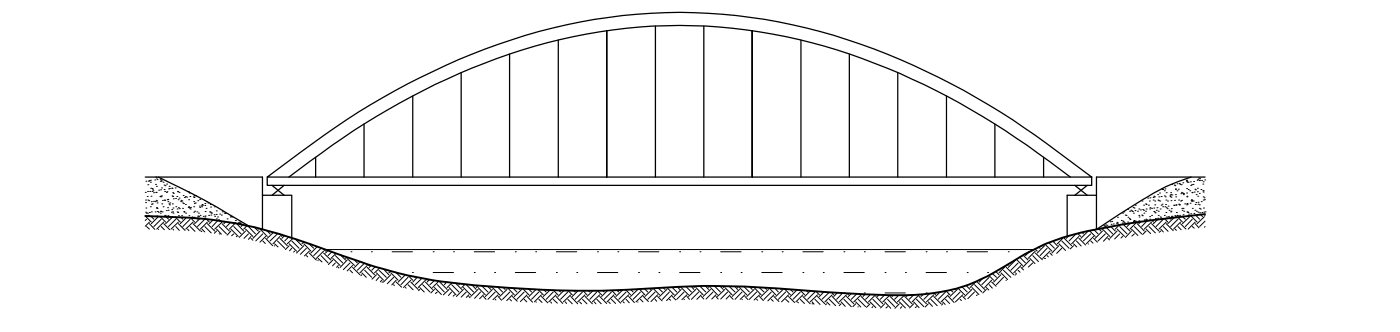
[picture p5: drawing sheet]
<svg xmlns="http://www.w3.org/2000/svg" width="186mm" height="44mm" viewBox="0 0 186 44" stroke-linecap="round" stroke-linejoin="round" font-family="sans-serif">
<!-- layer: srednia -->
<g fill="none" stroke="#000" stroke-width=".17">
<path d="M48.4 16.5v7M54.9 12.7v10.8M61.3 9.6v13.9M67.7 7.2v16.3M74.2 5.3v18.2M87.1 3.5v20M93.6 3.5v20M106.5 5.3v18.2M112.9 7.2v16.3M119.3 9.6v13.9M125.8 12.7v10.8M132.3 16.5v7"/>
<path d="M19.3 23.5h15.6v2.4h3.9v5.6M21 23.5l6.2 3.1 6 3.4M34.9 25.9v4.5M35.5 23.5a145 145 0 0 1 15.4-10.6 83.2 83.2 0 0 1 30-10.6 72.4 72.4 0 0 1 38.8 5.6 101.6 101.6 0 0 1 22.5 13.4l2.9 2.2zM35.5 23.5v1.1h109.6v-1.1M36.2 24.6l1.6 1.3M37.8 24.6l-1.6 1.3M38.4 23.5a119.4 119.4 0 0 1 14.7-9.8 78.9 78.9 0 0 1 31.9-10.1 72 72 0 0 1 36.2 6.9 101.2 101.2 0 0 1 18.3 10.9l2.8 2.1M42 20.9v2.6M80.7 23.5v-19.4v19.4M100 23.5v-19.4v19.4M138.7 20.9v2.6"/>
<path d="M142.9 24.6l1.6 1.3M144.5 24.6l-1.6 1.3M145.8 25.9h-3.9v5.4M158.3 23.5a24.5 24.5 0 0 0-6.5 3l-6 3.9v-6.9h14.4"/>
</g>
<!-- layer: kreskowanie -->
<g fill="none" stroke="#000" stroke-width=".13">
<path d="M19.3 25.5h.1M19.3 28.6l.8 .9M19.4 26.5h.1M19.4 26.9h.1M19.4 28.1h.1M19.4 27.6h.1M19.4 24h.1M19.4 28.6h.1M19.4 28.3h.1M19.5 29.1l-.2 .1M19.5 30l.4 .4M19.6 26.1h.1"/>
<path d="M19.6 25.4h.1M19.6 28.3h.1M19.7 24.5h.1M19.7 26.5h.1M19.7 24h.1M19.7 28.6h.1M19.8 26.6h.1M19.8 23.9h.1M19.9 28.2h.1M19.9 29.5l-.6 .5M19.9 29.7l.7 .7M19.9 25.4h.1"/>
<path d="M20 23.9h.1M20 24.2h.1M20 27.4h.1M20 25h.1M20.1 26h.1M20.1 28.7l.4 .4M20.1 27.1h.1M20.1 28.1h.1M20.1 26.7h.1M20.2 25.4h.1M20.2 25h.1M20.2 27h.1"/>
<path d="M20.3 25.1h.1M20.3 25.3h.1M20.4 26.7h.1M20.4 25.6h.1M20.6 23.9h.1M20.6 28.1h.1M20.6 26.7h.1M20.7 24.5h.1M20.7 25.5h.1M20.7 23.5h.1M20.8 26.6h.1M20.8 25.5h.1"/>
<path d="M20.8 27.6h.1M20.8 24.7h.1M20.8 23.6h.1M20.8 27.5h.1M20.8 28.7h.1M20.8 28.6h.1M20.8 26.7h.1M20.9 23.8h.1M20.9 26.9h.1M20.9 27.6h.1M20.9 28.1h.1M21 28.1h.1"/>
<path d="M21 28.7l-.9 1M21 30.4h.1M21.1 25.2h.1M21.3 26.1h.1M21.3 23.8h.1M21.3 28.3h.1M21.3 24h.1M21.3 26h.1M21.3 28.7l.7 .8M21.3 25.2h.1M21.3 28h.1M21.3 28.1h.1"/>
<path d="M21.4 26.1h.1M21.4 23.9h.1M21.4 24h.1M21.4 29.1l-.9 .9M21.4 30l.5 .5M21.5 24.9h.1M21.5 26h.1M21.5 27h.1M21.6 28.1h.1M21.6 26.6h.1M21.7 24.2h.1M21.7 27.4h.1"/>
<path d="M21.8 29.5l-1 .9M21.8 29.7l.8 .8M21.8 25.1h.1M21.8 24.5h.1M21.9 26.5h.1M21.9 25.4h.1M21.9 26.6h.1M21.9 28.6h.1M21.9 24.6h.1M22 28.6h.1M22.1 28.7l.3 .4M22.1 27.9h.1"/>
<path d="M22.1 25.5h.1M22.1 24.4h.1M22.2 25.4h.1M22.2 26.5h.1M22.3 27.5h.1M22.3 28.6h.1M22.3 26.4h.1M22.3 26.7h.1M22.4 27.9h.1M22.4 25h.1M22.4 27h.1M22.5 24.7h.1"/>
<path d="M22.5 25h.1M22.5 27.2h.1M22.6 26.9h.1M22.8 28.1h.1M22.8 25h.1M22.8 27.8h.1M22.9 25h.1M22.9 26h.1M22.9 27h.1M23 28.1h.1M23 26.1h.1M23 25.6h.1"/>
<path d="M23 28.8l-1 .9M23 28.3h.1M23 27.6h.1M23 30.4l.1 .1M23 26.4h.1M23.3 24.9h.1M23.3 28.8l.7 .7M23.3 26.3h.1M23.4 27.4h.1M23.4 29.1l-1 .9M23.4 30l.4 .6M23.5 26.1h.1"/>
<path d="M23.5 27.7h.1M23.5 28.1h.1M23.6 25.4h.1M23.6 28.2h.1M23.7 26.5h.1M23.7 27.5h.1M23.7 28.6h.1M23.7 29.5l-1 .9M23.7 29.7l.9 .9M23.8 26.3h.1M23.8 25.5h.1M23.8 27.7h.1"/>
<path d="M23.8 28.8h.1M24 26.7h.1M24.1 26.6h.1M24.1 28.8l.2 .3M24.1 28.6h.1M24.2 26.7h.1M24.3 27.6h.1M24.3 26.9h.1M24.3 25.9h.1M24.4 27h.1M24.4 28.1h.1M24.5 28.1h.1"/>
<path d="M24.5 26.2h.1M24.6 26.1h.1M24.6 27.1h.1M24.7 28.3h.1M24.8 28.9l-.8 .8M24.8 26.1h.1M24.9 30.4l.2 .2M25 25.4h.1M25 27.5h.1M25.1 26.5h.1M25.1 27.4h.1M25.1 27.5h.1"/>
<path d="M25.1 28.6h.1M25.2 25.6h.1M25.2 27.6h.1M25.2 26.1h.1M25.3 27.7h.1M25.3 29.1l-1 .9M25.3 30l.6 .7M25.3 27.5h.1M25.4 28.9l.5 .6M25.5 28.9h.1M25.5 28.8h.1M25.7 29.5l-1 .9"/>
<path d="M25.7 29.7l.9 .9M25.7 26.1h.1M25.7 27.4h.1M25.7 26.7h.1M25.7 28.1h.1M25.8 25.9h.1M25.8 26.2h.1M25.8 27h.1M25.8 28.8h.1M25.9 28h.1M26 26.9h.1M26 26h.1"/>
<path d="M26.1 28.9l.2 .2M26.2 28.1h.1M26.3 28.8h.1M26.3 26.6h.1M26.3 28.6h.1M26.4 28.3h.1M26.4 28.7h.1M26.5 27.3h.1M26.6 26.4h.1M26.6 27.5h.1M26.6 28.6h.1M26.6 29l-.7 .7"/>
<path d="M26.8 27.3h.1M26.8 27.4h.1M26.8 27.1h.1M26.8 30.6v.1M26.8 30.4l.4 .4M26.9 27.2h.1M27 28.7h.1M27.2 27h.1M27.2 27.2h.1M27.2 28.8h.1M27.2 29.1l-.9 .9M27.2 30l.9 .9"/>
<path d="M27.3 28.1h.1M27.3 28.6h.1M27.4 27.6h.1M27.4 26.7h.1M27.5 29.1l.3 .4M27.6 29.5l-1 .9M27.6 29.7l.9 .9M27.7 26.9h.1M27.7 28.6h.1M27.9 28.1h.1M27.9 27.1h.1M28 27.5h.1"/>
<path d="M28 28.5h.1M28 28.2h.1M28.1 28.3h.1M28.3 29.2l-.5 .5M28.5 28.5h.1M28.5 27.4h.1M28.5 28.7h.1M28.8 28h.1M28.8 29h.1M28.8 28.4h.1M28.8 30.6l-.3 .3M28.8 30.4l.6 .7"/>
<path d="M28.9 28.8h.1M29 29.2l-.8 .8M29 29.2h.1M29.1 31h.1M29.1 30l1 1M29.2 29.3h.1M29.2 28.4h.1M29.4 28.5h.1M29.5 29.5l-1 .9M29.5 29.7l1 .9M29.6 28.1h.1M29.7 29.4l.1 .1"/>
<path d="M29.8 28.3h.1M29.9 28.3h.1M30 29.4l-.2 .3M30.2 29h.1M30.6 28.8h.1M30.7 29.5l-.6 .5M30.7 28.7h.1M30.7 30.6l-.5 .6M30.7 30.4l1 1M30.8 28.8h.1M31 29.5h.1M31.1 31l-.3 .3"/>
<path d="M31.1 30l1 1M31.2 29.5h.1M31.2 29.6l-.7 .8M31.3 29.2h.1M31.5 31.4h-.1M31.5 29.7l.9 .9M31.7 29.5h.1M31.8 29.7h.1M31.9 29.5h.1M31.9 29.6h.1M32.3 29.8l-.2 .2M32.6 30.6l-.8 .9"/>
<path d="M32.6 30.4l1 1M32.9 29.9l-.5 .5M33 31l-.6 .6M33 30l1 1M33.4 31.4l-.4 .3M33.4 31.6l.2 .3M33.8 30.2l.5 .4M34.5 30.3l-.2 .1M34.6 30.6l-1 1M34.6 30.4l.9 1M34.9 31l-.9 .9M34.9 31.9l.4 .4"/>
<path d="M35.3 31.4l-.7 .7M35.3 31.6l.9 1M35.4 30.6l.5 .4M36.4 30.8l-.9 .8M36.5 32.6h.1M36.5 32.3l.5 .5M36.9 31l-1 .9M36.9 31.9l1 1M37.1 31l.4 .4M37.2 31.4l-.9 .9M37.2 31.6l1 1M37.9 31.2l-.4 .4"/>
<path d="M38.4 31.4l-.5 .5M38.4 32.6l-.5 .5M38.4 32.3l1 1M38.8 32.9l-.3 .4M38.8 31.9l1 1M39 31.6l-.8 .7M39.2 33.3l-.2 .1M39.3 31.7l.8 .9M39.8 31.9h.1M40.4 32.1l-.3 .2M40.4 32.6l-1 1M40.4 32.3l.9 1"/>
<path d="M40.7 32.9l-.8 .8M40.7 33.9l.2 .2M41.1 32.3l.6 .6M41.1 33.3l-.6 .6M41.1 33.6l.9 .9M42.2 32.7l-.9 .9M42.3 34.5v.1M42.3 34.3l.5 .4M42.7 32.9l-1 1M42.7 33.9l.9 1M42.9 33l.4 .3M43 33.3l-1 1"/>
<path d="M43 33.6l1 .9M43.6 33.2l-.3 .4M44.1 33.4l-.5 .5M44.2 34.5l-.5 .6M44.2 34.3l1 .9M44.6 34.9l-.4 .3M44.6 33.9l1 1M44.7 33.6l-.7 .7M45 35.2l-.2 .3M45 35.5h.1M45.2 33.8l.7 .7M46.1 34.1l-.2 .2"/>
<path d="M46.2 34.5l-1 1M46.2 34.3l.9 .9M46.5 34.9l-.9 .9M46.5 35.8l.4 .4M46.7 33.4h.1M46.9 35.2l-.7 .7M46.9 35.5l.9 .9M47.1 34.4l.4 .5M47.9 34.7l-.8 .8M48.1 36.4l-.1 .2M48.1 36.2l.6 .6M48.4 34.9l-.9 .9"/>
<path d="M48.5 35.8l.9 1M48.8 35.2l-1 1M48.8 35.5l1 .9M48.9 35l.2 .2M49.3 35.2l-.2 .3M49.4 33.4h.1M49.9 35.4l-.5 .4M50 36.4l-.5 .6M50 36.2l1 1M50.4 36.8l-.4 .4M50.4 35.8l1 1M50.5 35.5l-.7 .7"/>
<path d="M50.8 37.4h.1M50.8 37.2l-.2 .2M51 35.7l.7 .7M51.4 35.8h.1M52 36l-.3 .2M52 36.4l-1 1M52 36.2l.9 1M52.1 33.4h2.7M52.3 36.8l-.8 .8M52.3 37.7l.1 .2M52.6 36.1l.7 .7M52.7 37.2l-.6 .6"/>
<path d="M52.7 37.4l.7 .7M53.6 36.4h.1M53.9 36.4l-1 1M53.9 38.1l.1 .1M54.2 36.8l-.9 .9M54.2 36.5l.7 .7M54.2 37.7l.7 .7M54.6 37.2l-1 .9M54.6 37.4l1 1M54.8 36.1h.1M55.1 36.7l.1 .1M55.5 36.8l-.6 .6"/>
<path d="M55.8 38.4l-.2 .2M55.8 38.1l.6 .6M56.1 36.9l-.9 .8M56.2 37.7l1 1M56.6 37.2l-1 .9M56.6 37.4l.9 1M56.6 37l.2 .2M57.1 37.1l-.3 .3M57.6 33.4h.1M57.6 36.1h2.7M57.8 37.2l-.6 .5M57.8 38.4l-.5 .4"/>
<path d="M57.8 38.1l.9 1M58.1 38.7l-.2 .2M58.1 37.7l1 1M58.3 37.3l-.8 .8M58.5 37.4l.9 1M58.8 37.3l-.1 .1M59.4 37.4l-.3 .3M59.7 38.4l-.8 .7M59.7 38.1l.9 1M60 38.7l-.4 .5M60 37.7l1 1M60.1 37.5l-.7 .6"/>
<path d="M60.3 33.4h.1M60.4 39.1l-.2 .2M60.6 37.6l.8 .8M61.1 37.6l-.1 .1M61.6 38.4l-.9 .9M61.6 38.1l1 1M61.8 37.7l-.4 .4M62 38.7l-.7 .7M62 37.7l1 1M62.3 39.1l-.3 .3M62.3 39.3l.2 .2M62.7 37.8l.6 .6"/>
<path d="M63 36.1h.1M63 33.4h2.8M63.6 37.9l-.3 .2M63.6 38.4l-1 .9M63.6 38.1l.9 1M63.9 38.7l-.8 .9M64.1 37.9l.8 .8M64.3 39.1l-.5 .5M64.3 39.3l.3 .4M64.8 38l.4 .4M65.4 38l-.2 .1M65.5 38.4l-1 .9"/>
<path d="M65.5 38.1l.9 1M65.8 36.1h.1M65.8 38.7l-.9 1M65.8 39.7l.1 .1M66.1 38l.7 .7M66.2 39.1l-.7 .6M66.2 39.3l.5 .5M66.9 38.1l.2 .3M67.4 38.4l-1 .9M67.4 38.1l1 1M67.8 38.7l-1 1M67.8 39.7l.2 .2"/>
<path d="M68.1 39.1l-.7 .8M68.1 39.3l.7 .6M68.2 38.2l.5 .5M68.5 33.4h.1M68.5 36.1h2.7M69 38.3l.1 .1M69.3 38.4l-.9 .9M69.5 38.3l.8 .8M69.7 38.7l-1 1M69.7 39.7l.3 .3M70.1 39.1l-.9 .9M70.1 39.3l.7 .8"/>
<path d="M70.2 38.3l.5 .4M71 38.3v.1M71.2 33.4h.1M71.3 38.4l-1 .9M71.5 38.4l.7 .7M71.6 38.7l-.9 1M71.6 39.7l.5 .4M72 39.1l-1 .9M72 39.3l.8 .9M72.3 38.4l.3 .3M73.1 38.5l-.9 .8M73.5 38.7l-.9 1"/>
<path d="M73.5 38.5l.7 .6M73.5 39.7l.6 .5M73.9 39.1l-1 .9M73.9 39.3l.9 .9M74 36.1h.1M74 33.4h2.7M74.3 38.5l.2 .2M75 38.5l-.8 .8M75.5 38.7l-1 1M75.5 39.7l.6 .6M75.5 38.6l.6 .5M75.9 39.1l-1 .9"/>
<path d="M75.9 39.3l.9 1M76.3 38.6l.2 .1M76.7 36.1h.1M76.8 38.6l-.7 .7M77.4 38.7l-.9 1M77.4 39.7l.6 .6M77.5 38.6l.5 .5M77.8 39.1l-1 .9M77.8 39.3l.9 1M78.2 38.6l.2 .1M78.8 38.6l-.8 .7M79.3 38.7l-.9 1"/>
<path d="M79.3 39.7l.6 .6M79.4 33.4h.1M79.4 38.6l.6 .5M79.4 36.1h2.7M79.7 39.1l-1 .9M79.7 39.3l1 .9M80.1 38.6l.2 .1M80.7 38.6l-.7 .7M81.3 38.7l-1 1M81.3 39.7l.5 .5M81.3 38.5l.6 .6M81.6 39.1l-.9 .9"/>
<path d="M81.6 39.3l.9 .9M82 38.5l.3 .2M82.1 33.4h.1M82.8 38.5l-.9 .8M83.2 38.4l.6 .7M83.2 38.7l-.9 1M83.2 39.7l.5 .5M83.6 39.1l-1 .9M83.6 39.3l.7 .8M83.9 38.4l.3 .3M84.8 38.4l-1 .9M84.9 36.1h.1"/>
<path d="M84.9 33.4h2.7M85 38.3l.7 .8M85.1 38.7l-.9 1M85.1 39.7l.4 .3M85.5 39.1l-1 .9M85.5 39.3l.7 .7M85.7 38.3l.4 .4M86.4 38.3l.1 .1M86.7 38.4l-1 .9M86.8 38.3l.9 .8M87.1 38.7l-1 1M87.1 39.7l.2 .2"/>
<path d="M87.4 39.1l-.9 .9M87.4 39.3l.6 .6M87.5 38.2l.6 .5M87.6 36.1h.1M88.2 38.2l.2 .2M88.7 38.4l-1 .9M88.7 38.1l.9 1M89 38.7l-.9 1M89 39.7l.2 .1M89.3 38.1l.7 .6M89.4 39.1l-.8 .8M89.4 39.3l.4 .5"/>
<path d="M90.1 38l.2 .4M90.3 33.4h.1M90.3 36.1h2.8M90.4 38l-.1 .1M90.6 38.4l-1 .9M90.6 38.1l.9 1M90.9 38.7l-.9 1M90.9 39.7h.1M91.2 38l.7 .7M91.3 39.1l-.7 .6M91.3 39.3l.4 .4M91.9 38l.4 .4"/>
<path d="M92.4 38l-.1 .1M92.5 38.4l-1 .9M92.5 38.1l1 1M92.9 38.7l-1 1M93.1 33.4h.1M93.1 38l.7 .7M93.2 39.1l-.6 .6M93.2 39.3l.4 .4M93.8 37.9l.4 .5M94.4 37.9l-.2 .2M94.5 38.4l-1 .9M94.5 38.1l.9 1"/>
<path d="M94.8 38.7l-.9 1M95 37.9l.8 .8M95.2 39.1l-.6 .6M95.2 39.3l.3 .4M95.7 37.9l.4 .5M95.8 36.1h.1M95.8 33.4h2.7M96.3 38l-.2 .1M96.4 38.4l-1 .9M96.4 38.1l.9 1M96.7 38.7l-.9 1M96.9 38l.8 .7"/>
<path d="M97.1 39.1l-.6 .6M97.1 39.3l.4 .4M97.7 38l.4 .4M98.2 38l-.1 .1M98.3 38.4l-1 .9M98.3 38.1l1 1M98.5 36.1h.1M98.6 38.7l-.9 1M98.6 39.7h.1M98.9 38l.7 .7M99 39.1l-.6 .6M99 39.3l.4 .4"/>
<path d="M99.7 38l.3 .4M100 38v.1M100.3 38.4l-1 .9M100.3 38.1l.9 1M100.6 38.7l-1 1M100.6 39.7l.1 .1M100.9 38.1l.7 .6M101 39.1l-.7 .7M101 39.3l.5 .6M101.3 33.4h.1M101.3 36.1h2.7M101.7 38.2l.2 .2"/>
<path d="M102.2 38.4l-1 .9M102.2 38.2l.9 .9M102.5 38.7l-.9 1M102.5 39.7l.3 .2M102.9 39.1l-.8 .8M102.9 39.3l.7 .7M103 38.2l.5 .5M103.8 38.3l.1 .1M104 33.4h.1M104.1 38.4l-1 .9M104.3 38.3l.8 .8M104.4 38.7l-.9 1"/>
<path d="M104.4 39.7l.5 .4M104.8 39.1l-.9 .9M104.8 39.3l.8 .8M105.1 38.4l.3 .3M106 38.4l-.9 .9M106.3 38.5l.7 .6M106.4 38.7l-1 1M106.4 39.7l.5 .5M106.7 36.1h.1M106.7 39.1l-.9 .9M106.7 39.3l1 1M106.7 33.4h2.7"/>
<path d="M107.2 38.5l.2 .2M107.7 38.6l-.7 .7M108.3 38.7l-.9 1M108.3 39.7l.7 .7M108.5 38.6l.4 .5M108.7 39.1l-1 .9M108.7 39.3l1 1M109.2 38.7h.1M109.4 36.1h.1M109.6 38.7l-.7 .6M110.2 38.8l-.9 .9M110.2 39.7l.9 .8"/>
<path d="M110.5 38.8l.3 .3M110.6 39.1l-.9 .9M110.6 39.3l1 1M111.3 38.8l-.5 .5M112 38.8l-.8 .9M112.2 33.4h.1M112.2 38.8h.1M112.2 39.7l1 1M112.2 36.1h2.7M112.5 39.1l-.9 .9M112.5 39.3l1 1M112.6 38.9l.2 .2"/>
<path d="M113.2 38.9l-.4 .4M113.9 39l-.7 .7M114.1 39.7l1 1M114.5 39.1l-1 .9M114.5 39.3l1 1M114.6 39l.1 .1M114.9 33.4h.1M114.9 38.8h.1M115 39l-.3 .3M115.7 39.1l-.6 .6M116 39.7l1 1M116.4 39.1l-.9 .9"/>
<path d="M116.4 39.3l1 1M116.8 39.1l-.2 .2M117.6 39.1l-.6 .6M117.7 36.1h.1M117.7 33.4h2.7M117.7 38.8h2.7M118 39.7l.9 1M118.3 39.1l-.9 .9M118.3 39.3l1 1M118.8 39.1l-.2 .2M119.5 39.1l-.6 .6M119.9 39.7l1 1"/>
<path d="M120.2 39.1l-.9 .9M120.3 39.3l1 1M120.4 36.1h.1M120.7 39.1l-.2 .2M121.5 39.1l-.6 .6M121.8 39.7l1 1M122.2 39.1l-.9 .9M122.2 39.3l1 1M122.4 39.1h.1M122.8 39l-.4 .3M123.1 33.4h.1M123.1 38.8h.1"/>
<path d="M123.1 36.1h2.7M123.6 38.9l-.8 .8M123.7 39.7l.9 .8M124.1 39.1l-.9 .9M124.1 38.8l.3 .3M124.1 39.3l1 1M125 38.7l-.6 .6M125.7 38.7l-1 1M125.7 39.7l.5 .5M125.8 38.6l.5 .5M125.8 33.4h.1M126.1 39.1l-1 .9"/>
<path d="M126.1 39.3l.7 .8M126.4 38.5l.3 .2M127 38.3v.1M127.3 38.4l-1 .9M127.3 38.2l.9 .9M127.6 38.7l-.9 1M127.6 39.7l.2 .2M127.9 38l.7 .7M128 39.1l-1 .9M128 39.3l.4 .4M128.4 37.9l.6 .5M128.6 36.1h.1"/>
<path d="M128.6 33.4h2.7M129.2 38.4l-1 .9M129.2 38.1l.9 1M129.5 38.7l-.8 .9M129.5 37.7l1 1M129.7 37.4l-.7 .7M129.9 39.1l-.1 .1M129.9 37.4l1 1M130.6 36.9l-.4 .5M131.1 38.4l-.5 .4M131.1 38.1l.4 .4M131.3 36.1h.1"/>
<path d="M131.5 36.5l.6 .7M131.5 36.8l-1 .9M131.5 37.7l.4 .5M131.8 37.2l-.9 .9M131.8 37.4l.6 .6M131.9 36.3l.6 .5M132.4 36l.4 .4M133.1 36.4l-1 1M133.1 36.2l.9 .9M133.4 36.8l-.9 .9M133.4 35.8l1 1M133.8 35.2l-1 1"/>
<path d="M133.8 37.2h-.1M133.8 35.5l1 .9M133.9 35.1l.1 .1M134 33.4h.1M134.4 34.8v.1M135 34.5l-1 1M135 36.4l-.1 .1M135 36.2l.1 .2M135.1 34.4l.8 .8M135.3 34.9l-.9 .9M135.3 35.8l.3 .3M135.6 34.1l.7 .8"/>
<path d="M135.7 35.2l-.9 1M135.7 35.5l.4 .3M136 33.9l.7 .6M136.7 33.4h.1M136.8 33.4l-.5 .5M136.9 34.5l-1 1M136.9 34.3l.7 .7M137.3 34.9l-.6 .5M137.3 33.9l.8 .8M137.6 33l.3 .3M137.6 33.3l-.9 1M137.6 33.6l1 .8"/>
<path d="M138.1 32.8l.2 .1M138.6 32.5v.1M138.9 34.3h.1M138.9 32.6l-1 1M138.9 32.4l.9 .9M139.2 32.9l-.9 1M139.2 33.9l.2 .2M139.4 32.2l.8 .7M139.6 33.3l-1 1M139.6 33.6l.3 .3M140 32l.6 .6M140.3 31.8l-.1 .1"/>
<path d="M140.8 32.6l-1 1M140.8 32.3l.9 .9M141.1 32.9l-.6 .7M141.1 31.9l1 1M141.4 31.5l-.8 .8M141.5 31.6l1 1M142.1 31.3l-.4 .3M142.7 32.6l-.4 .4M142.7 32.3l.4 .5M143.1 31l-1 .9M143.1 31.9l.6 .7M143.3 31l.4 .4"/>
<path d="M143.4 31.4l-.9 .9M143.4 31.6l.9 .9M143.9 30.8l.1 .2M144.7 30.6l-1 1M144.7 32.3v.1M144.8 30.6l.8 .8M145 31l-1 .9M145 31.9l.3 .3M145.4 31.4l-1 .9M145.4 31.6l.5 .5M145.4 30.5l.6 .5M146.1 30.3l.3 .3"/>
<path d="M146.5 30.3l-.1 .1M146.6 30.6l-1 1M146.6 30.4l.9 1M146.7 30h.1M146.8 30h.1M146.9 30h.1M146.9 31l-.9 .9M147 29.8h.1M147.1 30.2l.8 .8M147.2 29.9h.1M147.3 31.4l-.6 .6M147.3 31.6l.2 .2"/>
<path d="M147.6 29.4h.1M147.7 30l.6 .6M147.7 29.7h.1M147.8 29.4h.1M147.9 30h.1M148 29.7h.1M148.4 29.7h.1M148.5 29.5h.1M148.5 30.6l-1 1M148.5 30.4l1 1M148.6 28.8h.1M148.6 29.6h.1"/>
<path d="M148.6 29.9h.1M148.8 29.8l-.5 .6M148.9 31l-.7 .7M148.9 30l.9 1M149.1 29.2h.1M149.2 29.6h.1M149.2 28.3h.1M149.2 31.4l-.2 .2M149.3 29.3h.1M149.3 29.4h.1M149.3 29.7l.9 .9M149.4 28.1h.1"/>
<path d="M149.4 29.5h.1M149.6 28.5h.1M149.7 28.6h.1M149.9 27.8h.1M149.9 29.5h.1M150 28.8h.1M150.1 29h.1M150.2 28h.1M150.2 29.1h.1M150.2 29.6l-.4 .4M150.3 27.9h.1M150.4 28h.1"/>
<path d="M150.4 30.6l-.8 .9M150.4 30.4l.9 .8M150.5 28.1h.1M150.6 27.5h.1M150.7 28.3h.1M150.7 29.4h.1M150.7 29.5h.1M150.7 29.3h.1M150.8 29.2h.1M150.8 27.6h.1M150.8 31l-.3 .3M150.8 30l1 1"/>
<path d="M150.9 27.9h.1M150.9 29.3h.1M150.9 27.2h.1M151 29.4h.1M151.1 29.5l-.9 .9M151.2 29.7l.9 .9M151.2 28h.1M151.4 27.7h.1M151.4 29.3h.1M151.4 28.6h.1M151.4 28.8h.1M151.6 27.8h.1"/>
<path d="M151.6 29.4l-.2 .3M151.8 28.5h.1M151.8 26.7h.1M151.9 28.6h.1M151.9 27.8h.1M152 27.2h.1M152 27.9h.1M152.1 28.3h.1M152.1 29.3h.1M152.1 29.2h.1M152.3 28h.1M152.3 27h.1"/>
<path d="M152.3 29.1h.1M152.4 27.7h.1M152.4 27.1h.1M152.4 30.6l-.5 .5M152.4 30.4l.6 .6M152.4 29.2h.1M152.5 29.2h.1M152.5 29.3l-.7 .7M152.6 26.3h.1M152.7 27.2h.1M152.7 30l.9 .9M152.8 26.7h.1"/>
<path d="M152.8 27.7h.1M152.8 28.7h.1M152.8 29.1h.1M152.9 26.2h.1M152.9 27.5h.1M153.1 27.6h.1M153.1 28.6h.1M153.1 29.5l-1 .9M153.1 29.7l1 .9M153.1 29.2l.2 .3M153.3 26.2h.1M153.3 26.5h.1"/>
<path d="M153.4 27.6h.1M153.4 26h.1M153.4 28.1h.1M153.5 26.1h.1M153.5 27.2h.1M153.5 26.7h.1M153.5 28.1h.1M153.6 28.2h.1M153.6 29h.1M153.7 27.9h.1M153.8 27.5h.1M153.9 28.9h.1"/>
<path d="M153.9 25.8h.1M153.9 29.1l-.6 .6M153.9 26.5h.1M154 28h.1M154 28.6h.1M154 26.6h.1M154.1 26.1h.1M154.1 25.6h.1M154.2 26.7h.1M154.2 27.7h.1M154.2 28.8h.1M154.3 28.9h.1"/>
<path d="M154.3 30.6l-.2 .2M154.3 30.4l.4 .4M154.4 26.1h.1M154.4 27.2h.1M154.4 25h.1M154.5 27.1h.1M154.5 25.1h.1M154.6 27.4h.1M154.6 25.1h.1M154.7 29.1l-1 .9M154.7 30l.6 .7M154.8 26h.1"/>
<path d="M154.8 25.3h.1M154.8 28.6h.1M154.8 29l.4 .5M154.9 25h.1M154.9 27.4h.1M154.9 26.1h.1M154.9 27.1h.1M155 28.2h.1M155 26.5h.1M155 25.6h.1M155 27.5h.1M155 29.5l-.9 .9"/>
<path d="M155 29.7l1 .9M155.1 28.8h.1M155.2 27.7h.1M155.2 26.7h.1M155.3 27.3h.1M155.3 28.7h.1M155.4 27.9h.1M155.5 28.9l.1 .2M155.5 25.9h.1M155.5 26.1h.1M155.6 25.6h.1M155.6 25.8h.1"/>
<path d="M155.6 28.1h.1M155.7 26.6h.1M155.7 28h.1M155.7 26.1h.1M155.7 27.7h.1M155.7 28.7h.1M155.8 24.5h.1M155.8 25.9h.1M155.8 28.7h.1M156 27.2h.1M156.1 24.5h.1M156.1 28.9l-.9 .8"/>
<path d="M156.1 26.6h.1M156.2 24.6h.1M156.2 28.6h.1M156.2 30.4l.2 .2M156.3 25h.1M156.3 25.8h.1M156.3 25.1h.1M156.3 28.7h.1M156.3 26.1h.1M156.3 27.2h.1M156.4 28.2h.1M156.5 24.4h.1"/>
<path d="M156.5 25.3h.1M156.5 28.6h.1M156.6 28.8l.6 .7M156.6 29.1l-1 .9M156.6 30l.4 .5M156.6 25.1h.1M156.7 26.5h.1M156.7 27.1h.1M156.8 24.3h.1M156.8 27.2h.1M156.8 28.6h.1M156.9 24.5h.1"/>
<path d="M156.9 26.7h.1M156.9 29.5l-.9 .9M156.9 29.7l.8 .7M157 25.7h.1M157 24.5h.1M157.1 25.5h.1M157.1 26.6h.1M157.1 27.6h.1M157.1 28.7h.1M157.1 27.9h.1M157.2 25.6h.1M157.2 28.7l.4 .4"/>
<path d="M157.2 24.2h.1M157.3 25.7h.1M157.3 28.5h.1M157.3 27.6h.1M157.3 25.8h.1M157.4 28h.1M157.5 27h.1M157.7 23.9h.1M157.7 25h.1M157.7 25.6h.1M157.7 27.2h.1M157.7 24.1h.1"/>
<path d="M157.8 26h.1M157.8 27h.1M157.8 26.1h.1M157.8 28.1h.1M157.8 27.1h.1M157.8 24.2h.1M157.9 28.1h.1M157.9 28.6v.1M157.9 28.2h.1M158 24.2h.1M158 25.1h.1M158 28.4h.1"/>
<path d="M158.2 25.3h.1M158.2 28.7l-1 1M158.2 27h.1M158.2 28.6h.1M158.2 24.1h.1M158.3 28.3h.1M158.3 24.6h.1M158.3 28.6l.8 .9M158.3 26.6h.1M158.4 26.5h.1M158.4 24.5h.1M158.4 26.7h.1"/>
<path d="M158.5 25.6h.1M158.5 26.6h.1M158.5 25.5h.1M158.5 27.6h.1M158.5 29.1l-.9 .9M158.5 30l.3 .3M158.6 24.5h.1M158.6 26.7h.1M158.7 24.1h.1M158.7 28.3h.1M158.8 25.5h.1M158.8 27.9h.1"/>
<path d="M158.8 25.1h.1M158.9 27.1h.1M158.9 29.5l-.9 .9M158.9 29.7l.5 .5M158.9 25.2h.1M158.9 28.5l.6 .6M159 26.9h.1M159 25.8h.1M159.1 28h.1M159.1 23.9h.1M159.2 25h.1M159.2 25.4h.1"/>
<path d="M159.2 26h.1M159.2 23.8h.1M159.3 27.1h.1M159.3 28.1h.1M159.3 26.8h.1M159.4 23.6h.1M159.4 23.9h.1M159.4 27.2h.1M159.4 25.6h.1M159.4 27.6h.1M159.5 28.2h.1M159.5 23.7h.1"/>
<path d="M159.6 27.7h.1M159.6 28.4l.3 .3M159.6 25.1h.1M159.7 26.7h.1M159.7 23.9h.1M159.8 28.2h.1M159.9 24.4h.1M159.9 25.3h.1M159.9 28.4v.1M159.9 25.5h.1M159.9 26.5h.1M159.9 24.1h.1"/>
<path d="M159.9 26.1h.1M160 27.6h.1M160 28.1h.1M160.1 26.2h.1M160.1 26.5h.1M160.1 28.7l-1 1M160.1 28.5l.1 .1M160.2 23.9h.1M160.2 28.1h.1M160.2 30l-.1 .1M160.2 29.3l-.7 .7M71.3 40v.1"/>
<path d="M73.2 40l.1 .2M75.1 40l.2 .2M77.1 40l.2 .3M79 40l.2 .3M80.9 40l.2 .2M82.9 40l.1 .2M84.8 40v.1M106 40l.1 .2M108 40.3h.1M108 40l.2 .3M109.9 40.3l-.2 .1M109.9 40l.4 .5"/>
<path d="M111.8 40.3l-.2 .2M111.8 40l.6 .6M113.8 40.3l-.4 .4M113.8 40l.6 .7M114.1 40.7h.1M115.7 40.3l-.5 .5M115.7 40l.7 .8M116 40.7l-.1 .1M117.6 40.3l-.5 .5M117.6 40l.8 .9M118 40.7l-.2 .1M119.6 40.3l-.6 .6"/>
<path d="M119.6 40l.8 .8M119.9 40.7l-.2 .2M121.5 40.3l-.6 .5M121.5 40l.7 .8M121.8 40.7l-.1 .1M123.4 40.3l-.4 .4M123.4 40l.6 .6M125.3 40.3l-.1 .2M125.3 40l.4 .4"/>
</g>
<!-- layer: gruba -->
<path d="M160.2 28.4l-4.4 .5a72.4 72.4 0 0 0-15.5 3l-1.6 .6-2.5 1.2-1 .6a30.9 30.9 0 0 1-7.5 3.8 30.4 30.4 0 0 1-10.6 1l-6.9-.3a142.5 142.5 0 0 0-26.8-.4 156.6 156.6 0 0 1-25.9-1.2 67 67 0 0 1-11.9-3.3l-4.2-1.5a55.3 55.3 0 0 0-19.8-3.7l-2.3-.1" fill="none" stroke="#000" stroke-width=".25"/>
<!-- layer: cienka -->
<path d="M43.3 33.1h94.1" fill="none" stroke="#000" stroke-width=".13"/>
</svg>
